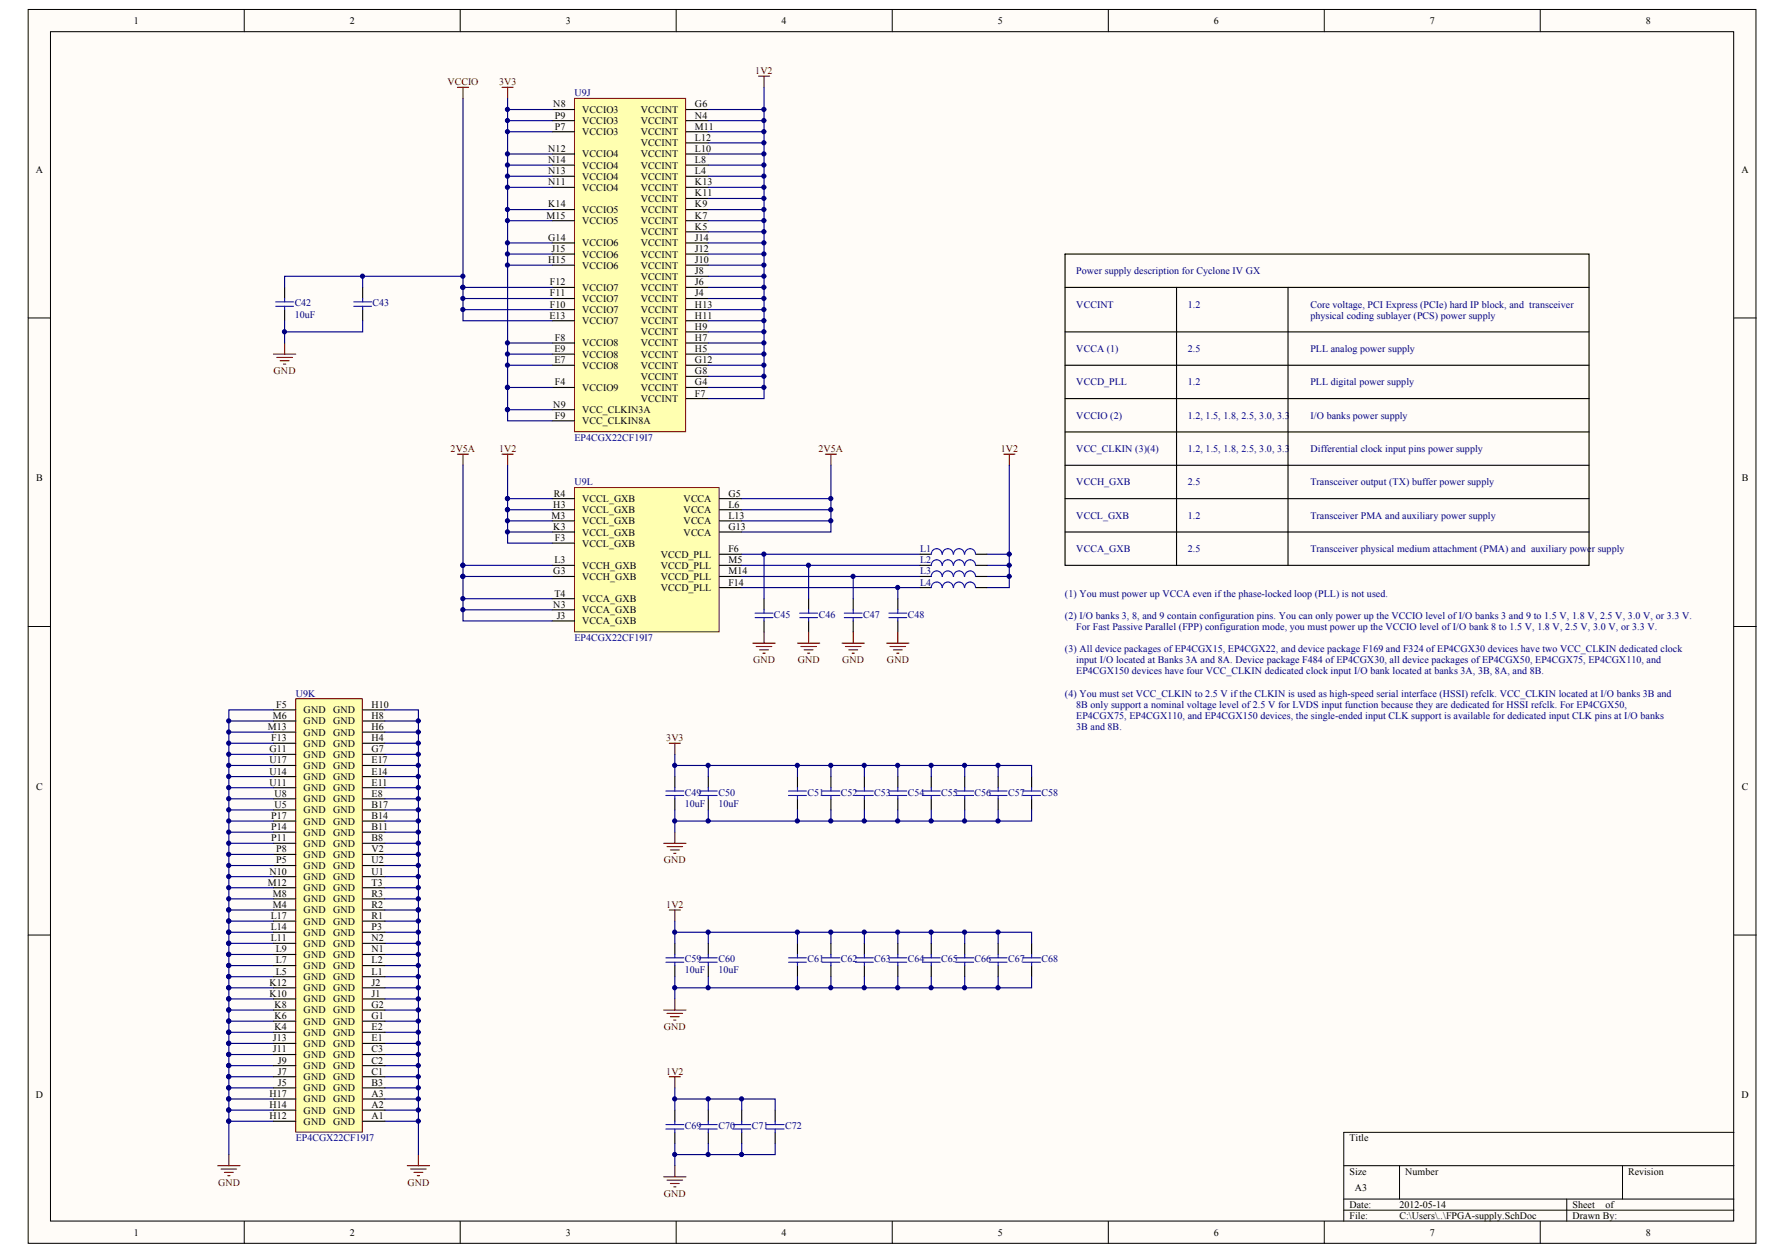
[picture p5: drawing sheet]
<svg xmlns="http://www.w3.org/2000/svg" width="287mm" height="202mm" viewBox="0 0 287 202" stroke-linecap="round" stroke-linejoin="round" font-family="sans-serif">
<defs><g id="words">
<g font-size="1.6">
<text x="21.5" y="3.8">1</text>
<text x="56.1" y="3.8">2</text>
<text x="90.8" y="3.8">3</text>
<text x="125.4" y="3.8">4</text>
<text x="160.1" y="3.8">5</text>
<text x="194.8" y="3.8">6</text>
<text x="229.5" y="3.8">7</text>
<text x="264.1" y="3.8">8</text>
<text x="88.8" y="17.2">N8</text>
<text x="111.5" y="17.2">G6</text>
<text x="89.1" y="19">P9</text>
<text x="89.1" y="20.8">P7</text>
<text x="93.5" y="18.1">VCCIO3</text>
<text x="93.5" y="19.9">VCCIO3</text>
<text x="93.5" y="21.7">VCCIO3</text>
<text x="102.8" y="18.1">VCCINT</text>
<text x="102.8" y="19.9">VCCINT</text>
<text x="102.8" y="21.7">VCCINT</text>
<text x="102.8" y="23.5">VCCINT</text>
<text x="111.5" y="19">N4</text>
<text x="111.5" y="20.8">M11</text>
<text x="111.5" y="22.6">L12</text>
<text x="5.7" y="27.7">A</text>
<text x="88" y="24.4">N12</text>
<text x="88" y="26.1">N14</text>
<text x="88" y="28">N13</text>
<text x="88" y="29.7">N11</text>
<text x="93.5" y="25.3">VCCIO4</text>
<text x="93.5" y="27.1">VCCIO4</text>
<text x="93.5" y="28.8">VCCIO4</text>
<text x="102.8" y="25.3">VCCINT</text>
<text x="102.8" y="27.1">VCCINT</text>
<text x="102.8" y="28.8">VCCINT</text>
<text x="111.5" y="24.4">L10</text>
<text x="111.5" y="26.1">L8</text>
<text x="111.5" y="28">L4</text>
<text x="111.5" y="29.7">K13</text>
<text x="279.5" y="27.7">A</text>
<text x="87.7" y="35.1">M15</text>
<text x="88" y="33.3">K14</text>
<text x="93.5" y="30.6">VCCIO4</text>
<text x="93.5" y="34.2">VCCIO5</text>
<text x="93.5" y="36">VCCIO5</text>
<text x="102.8" y="30.6">VCCINT</text>
<text x="102.8" y="32.4">VCCINT</text>
<text x="102.8" y="34.2">VCCINT</text>
<text x="102.8" y="36">VCCINT</text>
<text x="111.5" y="31.5">K11</text>
<text x="111.5" y="33.3">K9</text>
<text x="111.5" y="35.1">K7</text>
<text x="88" y="38.7">G14</text>
<text x="88.5" y="40.4">J15</text>
<text x="93.5" y="39.5">VCCIO6</text>
<text x="93.5" y="41.4">VCCIO6</text>
<text x="102.8" y="37.8">VCCINT</text>
<text x="102.8" y="39.5">VCCINT</text>
<text x="102.8" y="41.4">VCCINT</text>
<text x="111.5" y="36.9">K5</text>
<text x="111.5" y="38.7">J14</text>
<text x="111.5" y="40.4">J12</text>
<text x="88" y="42.2">H15</text>
<text x="88.3" y="45.8">F12</text>
<text x="88.3" y="47.6">F11</text>
<text x="93.5" y="43.1">VCCIO6</text>
<text x="93.5" y="46.7">VCCIO7</text>
<text x="102.8" y="43.1">VCCINT</text>
<text x="102.8" y="44.9">VCCINT</text>
<text x="102.8" y="46.7">VCCINT</text>
<text x="111.5" y="42.2">J10</text>
<text x="111.5" y="44">J8</text>
<text x="111.5" y="45.8">J6</text>
<text x="111.5" y="47.6">J4</text>
<text x="88.2" y="51.2">E13</text>
<text x="88.3" y="49.4">F10</text>
<text x="93.5" y="48.5">VCCIO7</text>
<text x="93.5" y="50.3">VCCIO7</text>
<text x="93.5" y="52">VCCIO7</text>
<text x="102.8" y="48.5">VCCINT</text>
<text x="102.8" y="50.3">VCCINT</text>
<text x="102.8" y="52">VCCINT</text>
<text x="102.8" y="53.8">VCCINT</text>
<text x="111.5" y="49.4">H13</text>
<text x="111.5" y="51.2">H11</text>
<text x="111.5" y="52.9">H9</text>
<text x="89" y="56.5">E9</text>
<text x="89" y="58.3">E7</text>
<text x="89.1" y="54.7">F8</text>
<text x="93.5" y="55.6">VCCIO8</text>
<text x="93.5" y="57.4">VCCIO8</text>
<text x="93.5" y="59.2">VCCIO8</text>
<text x="102.8" y="55.6">VCCINT</text>
<text x="102.8" y="57.4">VCCINT</text>
<text x="102.8" y="59.2">VCCINT</text>
<text x="111.5" y="54.7">H7</text>
<text x="111.5" y="56.5">H5</text>
<text x="111.5" y="58.3">G12</text>
<text x="88.8" y="65.4">N9</text>
<text x="89.1" y="61.9">F4</text>
<text x="93.5" y="62.7">VCCIO9</text>
<text x="102.8" y="61">VCCINT</text>
<text x="102.8" y="62.7">VCCINT</text>
<text x="102.8" y="64.6">VCCINT</text>
<text x="111.5" y="60.1">G8</text>
<text x="111.5" y="61.9">G4</text>
<text x="111.5" y="63.7">F7</text>
<text x="89.1" y="67.2">F9</text>
<text x="93.5" y="66.3">VCC_CLKIN3A</text>
<text x="93.5" y="68.1">VCC_CLKIN8A</text>
<text x="5.8" y="77.3">B</text>
<text x="279.6" y="77.3">B</text>
<text x="88.5" y="83.3">M3</text>
<text x="88.8" y="81.5">H3</text>
<text x="88.9" y="79.7">R4</text>
<text x="93.5" y="80.6">VCCL_GXB</text>
<text x="93.5" y="82.4">VCCL_GXB</text>
<text x="109.7" y="80.6">VCCA</text>
<text x="109.7" y="82.4">VCCA</text>
<text x="116.9" y="79.7">G5</text>
<text x="116.9" y="81.5">L6</text>
<text x="116.9" y="83.3">L13</text>
<text x="88.8" y="85.1">K3</text>
<text x="89.1" y="86.9">F3</text>
<text x="93.5" y="84.2">VCCL_GXB</text>
<text x="93.5" y="86">VCCL_GXB</text>
<text x="93.5" y="87.8">VCCL_GXB</text>
<text x="106" y="89.5">VCCD_PLL</text>
<text x="109.7" y="84.2">VCCA</text>
<text x="109.7" y="86">VCCA</text>
<text x="116.9" y="85.1">G13</text>
<text x="116.9" y="88.6">F6</text>
<text x="88.8" y="92.2">G3</text>
<text x="89" y="90.4">L3</text>
<text x="89" y="95.8">T4</text>
<text x="93.5" y="91.3">VCCH_GXB</text>
<text x="93.5" y="93.1">VCCH_GXB</text>
<text x="106" y="91.3">VCCD_PLL</text>
<text x="106" y="93.1">VCCD_PLL</text>
<text x="106" y="94.9">VCCD_PLL</text>
<text x="116.9" y="90.4">M5</text>
<text x="116.9" y="92.2">M14</text>
<text x="116.9" y="94">F14</text>
<text x="88.8" y="97.6">N3</text>
<text x="89.4" y="99.3">J3</text>
<text x="93.5" y="96.7">VCCA_GXB</text>
<text x="93.5" y="98.4">VCCA_GXB</text>
<text x="93.5" y="100.2">VCCA_GXB</text>
<text x="44.3" y="113.6">F5</text>
<text x="59.6" y="113.6">H10</text>
<text x="43" y="117.2">M13</text>
<text x="43.5" y="119">F13</text>
<text x="43.8" y="115.4">M6</text>
<text x="48.7" y="114.5">GND</text>
<text x="48.7" y="116.3">GND</text>
<text x="48.7" y="118.1">GND</text>
<text x="48.7" y="119.9">GND</text>
<text x="53.5" y="114.5">GND</text>
<text x="53.5" y="116.3">GND</text>
<text x="53.5" y="118.1">GND</text>
<text x="53.5" y="119.9">GND</text>
<text x="59.6" y="115.4">H8</text>
<text x="59.6" y="117.2">H6</text>
<text x="59.6" y="119">H4</text>
<text x="43.2" y="120.8">G11</text>
<text x="43.2" y="122.5">U17</text>
<text x="43.2" y="124.4">U14</text>
<text x="48.7" y="121.6">GND</text>
<text x="48.7" y="123.5">GND</text>
<text x="48.7" y="125.2">GND</text>
<text x="53.5" y="121.6">GND</text>
<text x="53.5" y="123.5">GND</text>
<text x="53.5" y="125.2">GND</text>
<text x="59.6" y="120.8">G7</text>
<text x="59.6" y="122.5">E17</text>
<text x="59.6" y="124.4">E14</text>
<text x="5.8" y="126.8">C</text>
<text x="43.2" y="126.1">U11</text>
<text x="43.5" y="131.5">P17</text>
<text x="44" y="127.9">U8</text>
<text x="44" y="129.7">U5</text>
<text x="48.7" y="127">GND</text>
<text x="48.7" y="128.8">GND</text>
<text x="48.7" y="130.6">GND</text>
<text x="53.5" y="127">GND</text>
<text x="53.5" y="128.8">GND</text>
<text x="53.5" y="130.6">GND</text>
<text x="59.6" y="126.1">E11</text>
<text x="59.6" y="127.9">E8</text>
<text x="59.6" y="129.7">B17</text>
<text x="59.6" y="131.5">B14</text>
<text x="279.6" y="126.8">C</text>
<text x="43.5" y="133.3">P14</text>
<text x="43.5" y="135">P11</text>
<text x="44.3" y="136.8">P8</text>
<text x="48.7" y="132.4">GND</text>
<text x="48.7" y="134.2">GND</text>
<text x="48.7" y="135.9">GND</text>
<text x="48.7" y="137.7">GND</text>
<text x="53.5" y="132.4">GND</text>
<text x="53.5" y="134.2">GND</text>
<text x="53.5" y="135.9">GND</text>
<text x="53.5" y="137.7">GND</text>
<text x="59.6" y="133.3">B11</text>
<text x="59.6" y="135">B8</text>
<text x="59.6" y="136.8">V2</text>
<text x="43" y="142.2">M12</text>
<text x="43.2" y="140.4">N10</text>
<text x="43.8" y="144">M8</text>
<text x="44.3" y="138.6">P5</text>
<text x="48.7" y="139.5">GND</text>
<text x="48.7" y="141.3">GND</text>
<text x="48.7" y="143.1">GND</text>
<text x="53.5" y="139.5">GND</text>
<text x="53.5" y="141.3">GND</text>
<text x="53.5" y="143.1">GND</text>
<text x="59.6" y="138.6">U2</text>
<text x="59.6" y="140.4">U1</text>
<text x="59.6" y="142.2">T3</text>
<text x="59.6" y="144">R3</text>
<text x="43.5" y="147.6">L17</text>
<text x="43.5" y="149.3">L14</text>
<text x="43.8" y="145.8">M4</text>
<text x="48.7" y="144.8">GND</text>
<text x="48.7" y="146.7">GND</text>
<text x="48.7" y="148.4">GND</text>
<text x="53.5" y="144.8">GND</text>
<text x="53.5" y="146.7">GND</text>
<text x="53.5" y="148.4">GND</text>
<text x="59.6" y="145.8">R2</text>
<text x="59.6" y="147.6">R1</text>
<text x="59.6" y="149.3">P3</text>
<text x="43.5" y="151.1">L11</text>
<text x="44.3" y="152.9">L9</text>
<text x="44.3" y="154.7">L7</text>
<text x="48.7" y="150.2">GND</text>
<text x="48.7" y="152">GND</text>
<text x="48.7" y="153.8">GND</text>
<text x="48.7" y="155.6">GND</text>
<text x="53.5" y="150.2">GND</text>
<text x="53.5" y="152">GND</text>
<text x="53.5" y="153.8">GND</text>
<text x="53.5" y="155.6">GND</text>
<text x="59.6" y="151.1">N2</text>
<text x="59.6" y="152.9">N1</text>
<text x="59.6" y="154.7">L2</text>
<text x="43.2" y="158.2">K12</text>
<text x="43.2" y="160">K10</text>
<text x="44" y="161.8">K8</text>
<text x="44.3" y="156.5">L5</text>
<text x="48.7" y="157.4">GND</text>
<text x="48.7" y="159.1">GND</text>
<text x="48.7" y="160.9">GND</text>
<text x="53.5" y="157.4">GND</text>
<text x="53.5" y="159.1">GND</text>
<text x="53.5" y="160.9">GND</text>
<text x="59.6" y="156.5">L1</text>
<text x="59.6" y="158.2">J2</text>
<text x="59.6" y="160">J1</text>
<text x="59.6" y="161.8">G2</text>
<text x="43.8" y="167.2">J13</text>
<text x="44" y="163.6">K6</text>
<text x="44" y="165.4">K4</text>
<text x="48.7" y="162.7">GND</text>
<text x="48.7" y="164.5">GND</text>
<text x="48.7" y="166.3">GND</text>
<text x="53.5" y="162.7">GND</text>
<text x="53.5" y="164.5">GND</text>
<text x="53.5" y="166.3">GND</text>
<text x="59.6" y="163.6">G1</text>
<text x="59.6" y="165.4">E2</text>
<text x="59.6" y="167.2">E1</text>
<text x="43.8" y="169">J11</text>
<text x="44.6" y="170.8">J9</text>
<text x="44.6" y="172.5">J7</text>
<text x="48.7" y="168.1">GND</text>
<text x="48.7" y="169.9">GND</text>
<text x="48.7" y="171.6">GND</text>
<text x="48.7" y="173.4">GND</text>
<text x="53.5" y="168.1">GND</text>
<text x="53.5" y="169.9">GND</text>
<text x="53.5" y="171.6">GND</text>
<text x="53.5" y="173.4">GND</text>
<text x="59.6" y="169">C3</text>
<text x="59.6" y="170.8">C2</text>
<text x="59.6" y="172.5">C1</text>
<text x="5.7" y="176.3">D</text>
<text x="43.2" y="176.1">H17</text>
<text x="43.2" y="177.9">H14</text>
<text x="43.2" y="179.7">H12</text>
<text x="44.6" y="174.3">J5</text>
<text x="48.7" y="175.2">GND</text>
<text x="48.7" y="177">GND</text>
<text x="48.7" y="178.8">GND</text>
<text x="53.5" y="175.2">GND</text>
<text x="53.5" y="177">GND</text>
<text x="53.5" y="178.8">GND</text>
<text x="59.6" y="174.3">B3</text>
<text x="59.6" y="176.1">A3</text>
<text x="59.6" y="177.9">A2</text>
<text x="59.6" y="179.7">A1</text>
<text x="279.5" y="176.3">D</text>
<text x="48.7" y="180.6">GND</text>
<text x="53.5" y="180.6">GND</text>
<text x="216.6" y="183.3">Title</text>
<text x="216.6" y="188.6">Size</text>
<text x="217.5" y="191.3">A3</text>
<text x="225.5" y="188.6">Number</text>
<text x="261.3" y="188.6">Revision</text>
<text x="216.6" y="194">Date:</text>
<text x="216.6" y="195.7">File:</text>
<text x="224.6" y="194">2012-05-14</text>
<text x="224.6" y="195.7">C:\Users\..\FPGA-supply.SchDoc</text>
<text x="252.4" y="194">Sheet</text>
<text x="252.4" y="195.7">Drawn By:</text>
<text x="257.7" y="194">of</text>
<text x="21.5" y="198.4">1</text>
<text x="56.1" y="198.4">2</text>
<text x="90.8" y="198.4">3</text>
<text x="125.4" y="198.4">4</text>
<text x="160.1" y="198.4">5</text>
<text x="194.8" y="198.4">6</text>
<text x="229.5" y="198.4">7</text>
<text x="264.1" y="198.4">8</text>
</g>
<g font-size="1.6" fill="#800000">
<text x="121.2" y="11.9">1V2</text>
<text x="71.8" y="13.7">VCCIO</text>
<text x="80.1" y="13.7">3V3</text>
<text x="43.9" y="60.1">GND</text>
<text x="72.3" y="72.6">2V5A</text>
<text x="80.1" y="72.6">1V2</text>
<text x="131.4" y="72.6">2V5A</text>
<text x="160.6" y="72.6">1V2</text>
<text x="120.9" y="106.5">GND</text>
<text x="128" y="106.5">GND</text>
<text x="135.2" y="106.5">GND</text>
<text x="142.4" y="106.5">GND</text>
<text x="106.9" y="119">3V3</text>
<text x="106.6" y="138.6">GND</text>
<text x="106.9" y="145.8">1V2</text>
<text x="106.6" y="165.4">GND</text>
<text x="106.9" y="172.5">1V2</text>
<text x="35" y="190.4">GND</text>
<text x="65.4" y="190.4">GND</text>
<text x="106.6" y="192.2">GND</text>
</g>
<g font-size="1.6" fill="#000080">
<text x="92.2" y="15.4">U9J</text>
<text x="172.7" y="44">Power supply description for Cyclone IV GX</text>
<text x="47.3" y="51">10uF</text>
<text x="47.3" y="49.2">C42</text>
<text x="59.8" y="49.2">C43</text>
<text x="172.7" y="49.4">VCCINT</text>
<text x="190.6" y="49.4">1.2</text>
<text x="210.3" y="49.4">Core voltage, PCI Express (PCIe) hard IP block, and transceiver</text>
<text x="210.3" y="51.2">physical coding sublayer (PCS) power supply</text>
<text x="172.7" y="56.5">VCCA (1)</text>
<text x="190.6" y="56.5">2.5</text>
<text x="210.3" y="56.5">PLL analog power supply</text>
<text x="172.7" y="61.9">VCCD_PLL</text>
<text x="190.6" y="61.9">1.2</text>
<text x="210.3" y="61.9">PLL digital power supply</text>
<text x="92.2" y="70.8">EP4CGX22CF19I7</text>
<text x="172.7" y="67.2">VCCIO (2)</text>
<text x="190.6" y="67.2">1.2, 1.5, 1.8, 2.5, 3.0, 3.3</text>
<text x="210.3" y="67.2">I/O banks power supply</text>
<text x="92.2" y="77.9">U9L</text>
<text x="172.7" y="72.6">VCC_CLKIN (3)(4)</text>
<text x="172.7" y="77.9">VCCH_GXB</text>
<text x="190.6" y="77.9">2.5</text>
<text x="190.6" y="72.6">1.2, 1.5, 1.8, 2.5, 3.0, 3.3</text>
<text x="210.3" y="72.6">Differential clock input pins power supply</text>
<text x="210.3" y="77.9">Transceiver output (TX) buffer power supply</text>
<text x="172.7" y="83.3">VCCL_GXB</text>
<text x="190.6" y="83.3">1.2</text>
<text x="210.3" y="83.3">Transceiver PMA and auxiliary power supply</text>
<text x="147.7" y="88.6">L1</text>
<text x="172.7" y="88.6">VCCA_GXB</text>
<text x="190.6" y="88.6">2.5</text>
<text x="210.3" y="88.6">Transceiver physical medium attachment (PMA) and auxiliary power supply</text>
<text x="147.7" y="90.4">L2</text>
<text x="147.7" y="92.2">L3</text>
<text x="147.7" y="94">L4</text>
<text x="170.9" y="95.8">(1) You must power up VCCA even if the phase-locked loop (PLL) is not used.</text>
<text x="124.2" y="99.2">C45</text>
<text x="131.4" y="99.2">C46</text>
<text x="138.6" y="99.2">C47</text>
<text x="145.7" y="99.2">C48</text>
<text x="170.9" y="99.3">(2) I/O banks 3, 8, and 9 contain configuration pins. You can only power up the VCCIO level ofI/O banks 3 and 9 to 1.5 V, 1.8 V, 2.5 V, 3.0 V, or 3.3 V.</text>
<text x="172.7" y="101.2">For Fast Passive Parallel (FPP) configuration mode, you must power up the VCCIO level ofI/O bank 8 to 1.5 V, 1.8 V, 2.5 V, 3.0 V, or 3.3 V.</text>
<text x="92.2" y="102.9">EP4CGX22CF19I7</text>
<text x="170.9" y="104.7">(3) All device packages ofEP4CGX15, EP4CGX22, and device package F169 and F324 ofEP4CGX30 devices have two VCC_CLKIN dedicated clock</text>
<text x="172.7" y="106.5">input I/O located at Banks 3A and 8A. Device package F484 ofEP4CGX30, all device packages ofEP4CGX50, EP4CGX75, EP4CGX110, and</text>
<text x="47.5" y="111.8">U9K</text>
<text x="170.9" y="111.8">(4) You must set VCC_CLKIN to 2.5 V if the CLKIN is used as high-speed serial interface (HSSI) refclk. VCC_CLKIN located at I/O banks 3B and</text>
<text x="172.7" y="108.3">EP4CGX150 devices have four VCC_CLKIN dedicated clock input I/O bank located at banks 3A, 3B, 8A, and 8B.</text>
<text x="172.7" y="113.6">8B only support a nominal voltage level of2.5 V for LVDS input function because they are dedicated for HSSI refclk. For EP4CGX50,</text>
<text x="172.7" y="115.4">EP4CGX75, EP4CGX110, and EP4CGX150 devices, the single-ended input CLK support is available for dedicated input CLK pins at I/O banks</text>
<text x="172.7" y="117.2">3B and 8B.</text>
<text x="109.9" y="129.5">10uF</text>
<text x="109.9" y="127.7">C49</text>
<text x="115.3" y="129.5">10uF</text>
<text x="115.3" y="127.7">C50</text>
<text x="129.6" y="127.7">C51</text>
<text x="135" y="127.7">C52</text>
<text x="140.3" y="127.7">C53</text>
<text x="145.7" y="127.7">C54</text>
<text x="151.1" y="127.7">C55</text>
<text x="156.4" y="127.7">C56</text>
<text x="161.8" y="127.7">C57</text>
<text x="167.2" y="127.7">C58</text>
<text x="109.9" y="154.5">C59</text>
<text x="115.3" y="154.5">C60</text>
<text x="129.6" y="154.5">C61</text>
<text x="135" y="154.5">C62</text>
<text x="140.3" y="154.5">C63</text>
<text x="145.7" y="154.5">C64</text>
<text x="151.1" y="154.5">C65</text>
<text x="156.4" y="154.5">C66</text>
<text x="161.8" y="154.5">C67</text>
<text x="167.2" y="154.5">C68</text>
<text x="109.9" y="156.3">10uF</text>
<text x="115.3" y="156.3">10uF</text>
<text x="47.5" y="183.3">EP4CGX22CF19I7</text>
<text x="109.9" y="181.3">C69</text>
<text x="115.3" y="181.3">C70</text>
<text x="120.7" y="181.3">C71</text>
<text x="126" y="181.3">C72</text>
</g>
</g></defs>
<g fill="#fffcf8" stroke="#000" stroke-width=".16">
<path d="M4.5 1.5h277.3v198.1h-277.3z"/>
<path d="M8.1 5.1h270.1v191h-270.1z"/>
</g>
<g fill="none" stroke="#000" stroke-width=".16">
<path d="M39.2 1.5v3.6M73.9 1.5v3.6M108.5 1.5v3.6M143.2 1.5v3.6M177.9 1.5v3.6M212.5 1.5v3.6M247.2 1.5v3.6M4.5 51.1h3.6M278.3 51.1h3.6M4.5 100.6h3.6M278.3 100.6h3.6M4.5 150.1h3.6"/>
<path d="M278.3 150.1h3.6M39.2 196.1v3.6M73.9 196.1v3.6M108.5 196.1v3.6M143.2 196.1v3.6M177.9 196.1v3.6M212.5 196.1v3.6M215.7 187.2h62.6M215.7 192.5h62.6M215.7 194.3h62.6M224.6 187.2v5.3M247.2 196.1v3.6"/>
<path d="M251.5 192.5v3.6M260.4 187.2v5.3M278.3 181.8h-62.6v14.3"/>
</g>
<path d="M34.9 187.2h3.6M35.5 187.7h2.5M36 188.2h1.4M36.6 188.8h.3M36.7 185.4v1.8M65.4 187.2h3.5M65.9 187.7h2.5M66.4 188.2h1.5M67 188.8h.3M67.2 185.4v1.8" fill="none" stroke="#800000" stroke-width=".18"/>
<g fill="none" stroke="#000080" stroke-width=".18">
<path d="M43.9 158.6h-7.2v1.8M43.9 156.8h-7.2v1.8M43.9 155h-7.2v1.8M43.9 153.2h-7.2v1.8M43.9 151.5h-7.2v1.7M43.9 149.7h-7.2v1.8M43.9 147.9h-7.2v1.8M43.9 146.1h-7.2v1.8M61.8 146.1h5.4v39.3M61.8 147.9h5.4M61.8 149.7h5.4M61.8 151.5h5.4"/>
<path d="M61.8 153.2h5.4M61.8 155h5.4M61.8 156.8h5.4M61.8 158.6h5.4M43.9 178.2h-7.2v1.8M43.9 176.5h-7.2v1.7M43.9 174.7h-7.2v1.8M43.9 172.9h-7.2v1.8M43.9 171.1h-7.2v1.8M43.9 169.3h-7.2v1.8M43.9 167.5h-7.2v1.8M43.9 165.7h-7.2v1.8"/>
<path d="M43.9 164h-7.2v1.7M43.9 162.2h-7.2v1.8M43.9 160.4h-7.2v1.8M61.8 160.4h5.4M61.8 162.2h5.4M61.8 164h5.4M61.8 165.7h5.4M61.8 167.5h5.4M61.8 169.3h5.4M61.8 171.1h5.4M61.8 172.9h5.4M61.8 174.7h5.4"/>
<path d="M61.8 176.5h5.4M61.8 178.2h5.4M43.9 180h-7.2v5.4M61.8 180h5.4"/>
</g>
<g fill="#000080" stroke="#000080" stroke-width=".16">
<circle cx="36.7" cy="180" r=".34"/>
<circle cx="36.7" cy="178.2" r=".34"/>
<circle cx="36.7" cy="176.4" r=".34"/>
<circle cx="36.7" cy="174.7" r=".34"/>
<circle cx="36.7" cy="172.9" r=".34"/>
<circle cx="36.7" cy="171.1" r=".34"/>
<circle cx="36.7" cy="169.3" r=".34"/>
<circle cx="36.7" cy="167.5" r=".34"/>
<circle cx="36.7" cy="165.7" r=".34"/>
<circle cx="36.7" cy="163.9" r=".34"/>
<circle cx="36.7" cy="162.2" r=".34"/>
<circle cx="36.7" cy="160.4" r=".34"/>
<circle cx="36.7" cy="158.6" r=".34"/>
<circle cx="36.7" cy="156.8" r=".34"/>
<circle cx="36.7" cy="155" r=".34"/>
<circle cx="36.7" cy="153.2" r=".34"/>
<circle cx="36.7" cy="151.4" r=".34"/>
<circle cx="36.7" cy="149.7" r=".34"/>
<circle cx="36.7" cy="147.9" r=".34"/>
<circle cx="36.7" cy="146.1" r=".34"/>
<circle cx="67.1" cy="146.1" r=".34"/>
<circle cx="67.1" cy="147.9" r=".34"/>
<circle cx="67.1" cy="149.7" r=".34"/>
<circle cx="67.1" cy="151.4" r=".34"/>
<circle cx="67.1" cy="153.2" r=".34"/>
<circle cx="67.1" cy="155" r=".34"/>
<circle cx="67.1" cy="156.8" r=".34"/>
<circle cx="67.1" cy="158.6" r=".34"/>
<circle cx="67.1" cy="160.4" r=".34"/>
<circle cx="67.1" cy="162.2" r=".34"/>
<circle cx="67.1" cy="163.9" r=".34"/>
<circle cx="67.1" cy="165.7" r=".34"/>
<circle cx="67.1" cy="167.5" r=".34"/>
<circle cx="67.1" cy="169.3" r=".34"/>
<circle cx="67.1" cy="171.1" r=".34"/>
<circle cx="67.1" cy="172.9" r=".34"/>
<circle cx="67.1" cy="174.7" r=".34"/>
<circle cx="67.1" cy="176.4" r=".34"/>
<circle cx="67.1" cy="178.2" r=".34"/>
<circle cx="67.1" cy="180" r=".34"/>
</g>
<path d="M92.2 78.3h23.2v23.1h-23.2z" fill="#ffffb0" stroke="#800000" stroke-width=".16"/>
<g fill="none" stroke="#000" stroke-width=".18">
<path d="M88.6 80.1h3.6M88.6 81.8h3.6M88.6 83.6h3.6M88.6 85.4h3.6M88.6 90.8h3.6M88.6 92.6h3.6M88.6 87.2h3.6M88.6 96.1h3.6M88.6 97.9h3.6M88.6 99.7h3.6M115.5 80.1h3.5M115.5 81.8h3.5"/>
<path d="M115.5 83.6h3.5M115.5 85.4h3.5M115.5 89h3.5M115.5 90.8h3.5M115.5 92.6h3.5M115.5 94.3h3.5"/>
</g>
<path d="M92.2 15.8h17.8v53.5h-17.8z" fill="#ffffb0" stroke="#800000" stroke-width=".16"/>
<g fill="none" stroke="#000" stroke-width=".18">
<path d="M88.6 17.6h3.6M88.6 19.4h3.6M110.1 17.6h3.6M110.1 19.4h3.6M88.6 21.2h3.6M88.6 24.7h3.6M88.6 26.5h3.6M88.6 28.3h3.6M88.6 30.1h3.6M88.6 33.7h3.6M88.6 35.4h3.6M88.6 39h3.6"/>
<path d="M110.1 21.2h3.6M110.1 22.9h3.6M110.1 24.7h3.6M110.1 26.5h3.6M110.1 28.3h3.6M110.1 30.1h3.6M110.1 31.9h3.6M110.1 33.7h3.6M110.1 35.4h3.6M110.1 37.2h3.6M110.1 39h3.6M88.6 40.8h3.6"/>
<path d="M88.6 42.6h3.6M88.6 46.1h3.6M88.6 47.9h3.6M88.6 49.7h3.6M88.6 51.5h3.6M88.6 55.1h3.6M88.6 56.9h3.6M88.6 58.6h3.6M110.1 40.8h3.6M110.1 42.6h3.6M110.1 44.4h3.6M110.1 46.1h3.6"/>
<path d="M110.1 47.9h3.6M110.1 49.7h3.6M110.1 51.5h3.6M110.1 53.3h3.6M110.1 55.1h3.6M110.1 56.9h3.6M110.1 58.6h3.6M88.6 62.2h3.6M88.6 65.8h3.6M88.6 67.6h3.6M110.1 60.4h3.6M110.1 62.2h3.6"/>
<path d="M110.1 64h3.6"/>
</g>
<path d="M47.5 112.2h10.7v69.6h-10.7z" fill="#ffffb0" stroke="#800000" stroke-width=".16"/>
<g fill="none" stroke="#000" stroke-width=".18">
<path d="M45.7 46.1v1.8M45.7 49.7v1.8M58.2 46.1v1.8M58.2 49.7v1.8M170.9 40.8h84.1v50h-84.1zM170.9 46.1h84.1M170.9 53.3h84.1M170.9 58.6h84.1M188.8 46.1v44.7M206.7 46.1v44.7M170.9 64h84.1M170.9 69.4h84.1"/>
<path d="M170.9 74.7h84.1M122.6 96.1v1.8M122.6 99.7v1.8M129.8 96.1v1.8M129.8 99.7v1.8M136.9 96.1v1.8M136.9 99.7v1.8M144.1 96.1v1.8M144.1 99.7v1.8M147.7 89h1.8M147.7 90.8h1.8M147.7 92.6h1.8"/>
<path d="M147.7 94.3h1.8M156.6 89h1.8M156.6 90.8h1.8M156.6 92.6h1.8M156.6 94.3h1.8M170.9 80.1h84.1M170.9 85.4h84.1M43.9 114h3.6M43.9 115.8h3.6M43.9 117.5h3.6M43.9 119.3h3.6M58.2 114h3.6"/>
<path d="M58.2 115.8h3.6M58.2 117.5h3.6M58.2 119.3h3.6M43.9 121.1h3.6M43.9 122.9h3.6M43.9 124.7h3.6M43.9 126.5h3.6M43.9 128.3h3.6M43.9 130h3.6M43.9 131.8h3.6M43.9 133.6h3.6M43.9 135.4h3.6"/>
<path d="M43.9 137.2h3.6M43.9 139h3.6M58.2 121.1h3.6M58.2 122.9h3.6M58.2 124.7h3.6M58.2 126.5h3.6M58.2 128.3h3.6M58.2 130h3.6M58.2 131.8h3.6M58.2 133.6h3.6M58.2 135.4h3.6M58.2 137.2h3.6"/>
<path d="M58.2 139h3.6M108.3 124.7v1.8M108.3 128.3v1.7M113.7 124.7v1.8M113.7 128.3v1.7M128 124.7v1.8M128 128.3v1.7M133.4 124.7v1.8M133.4 128.3v1.7M138.7 124.7v1.8M138.7 128.3v1.7M144.1 124.7v1.8"/>
<path d="M144.1 128.3v1.7M149.5 124.7v1.8M149.5 128.3v1.7M154.8 124.7v1.8M154.8 128.3v1.7M160.2 124.7v1.8M160.2 128.3v1.7M165.6 124.7v1.8M165.6 128.3v1.7M43.9 140.8h3.6M43.9 142.5h3.6M43.9 144.3h3.6"/>
<path d="M43.9 146.1h3.6M43.9 147.9h3.6M43.9 149.7h3.6M43.9 151.5h3.6M43.9 153.2h3.6M43.9 155h3.6M43.9 156.8h3.6M43.9 158.6h3.6M58.2 140.8h3.6M58.2 142.5h3.6M58.2 144.3h3.6M58.2 146.1h3.6"/>
<path d="M58.2 147.9h3.6M58.2 149.7h3.6M58.2 151.5h3.6M58.2 153.2h3.6M58.2 155h3.6M58.2 156.8h3.6M58.2 158.6h3.6M108.3 151.5v1.7M108.3 155v1.8M113.7 151.5v1.7M113.7 155v1.8M128 151.5v1.7"/>
<path d="M128 155v1.8M133.4 151.5v1.7M133.4 155v1.8M138.7 151.5v1.7M138.7 155v1.8M144.1 151.5v1.7M144.1 155v1.8M149.5 151.5v1.7M149.5 155v1.8M154.8 151.5v1.7M154.8 155v1.8M160.2 151.5v1.7"/>
<path d="M160.2 155v1.8M165.6 151.5v1.7M165.6 155v1.8M43.9 160.4h3.6M43.9 162.2h3.6M43.9 164h3.6M43.9 165.7h3.6M43.9 167.5h3.6M43.9 169.3h3.6M43.9 171.1h3.6M43.9 172.9h3.6M43.9 174.7h3.6"/>
<path d="M43.9 176.5h3.6M43.9 178.2h3.6M58.2 160.4h3.6M58.2 162.2h3.6M58.2 164h3.6M58.2 165.7h3.6M58.2 167.5h3.6M58.2 169.3h3.6M58.2 171.1h3.6M58.2 172.9h3.6M58.2 174.7h3.6M58.2 176.5h3.6"/>
<path d="M58.2 178.2h3.6M108.3 178.2v1.8M113.7 178.2v1.8M119 178.2v1.8M124.4 178.2v1.8M43.9 180h3.6M58.2 180h3.6M108.3 181.8v1.8M113.7 181.8v1.8M119 181.8v1.8M124.4 181.8v1.8"/>
</g>
<g fill="none" stroke="#000080" stroke-width=".18">
<path d="M74.3 15.8v30.3h14.3M81.5 15.8v46.4h7.1M81.5 17.6h7.1M81.5 19.4h7.1M113.7 17.6h8.9M113.7 19.4h8.9M122.6 14v50h-8.9M81.5 21.2h7.1M81.5 24.7h7.1M81.5 26.5h7.1M81.5 28.3h7.1M81.5 30.1h7.1"/>
<path d="M81.5 33.7h7.1M81.5 35.4h7.1M81.5 39h7.1M113.7 21.2h8.9M113.7 22.9h8.9M113.7 24.7h8.9M113.7 26.5h8.9M113.7 28.3h8.9M113.7 30.1h8.9M113.7 31.9h8.9M113.7 33.7h8.9M113.7 35.4h8.9"/>
<path d="M113.7 37.2h8.9M113.7 39h8.9M45.7 51.5v3.6M58.2 51.5v1.8h-12.5M58.2 44.4v1.7M74.3 46.1v5.4h14.3M74.3 44.4h-28.6v1.7M74.3 47.9h14.3M74.3 49.7h14.3M81.5 40.8h7.1M81.5 42.6h7.1M81.5 55.1h7.1"/>
<path d="M81.5 56.9h7.1M81.5 58.6h7.1M113.7 40.8h8.9M113.7 42.6h8.9M113.7 44.4h8.9M113.7 46.1h8.9M113.7 47.9h8.9M113.7 49.7h8.9M113.7 51.5h8.9M113.7 53.3h8.9M113.7 55.1h8.9M113.7 56.9h8.9"/>
<path d="M113.7 58.6h8.9M74.3 74.7v16.1h14.3M81.5 74.7v5.4h7.1M81.5 62.2v3.6h7.1M81.5 65.8v1.8h7.1M113.7 60.4h8.9M113.7 62.2h8.9M133.4 74.7v10.7h-14.4M162 74.7v19.6h-3.6M74.3 97.9h14.3M74.3 96.1h14.3M74.3 90.8v1.8"/>
<path d="M81.5 80.1v1.7h7.1M81.5 81.8v5.4h7.1M81.5 83.6h7.1M81.5 85.4h7.1M88.6 92.6h-14.3v7.1h14.3M119 83.6h14.4M119 81.8h14.4M119 80.1h14.4M119 89h28.7M119 90.8h28.7M119 92.6h28.7M119 94.3h28.7"/>
<path d="M122.6 89v7.1M129.8 90.8v5.3M136.9 92.6v3.5M144.1 94.3v1.8M158.4 89h3.6M158.4 90.8h3.6M158.4 92.6h3.6M36.7 115.8h7.2M36.7 117.5h7.2M36.7 119.3h7.2M43.9 114h-7.2v32.1M61.8 114h5.4v32.1"/>
<path d="M61.8 115.8h5.4M61.8 117.5h5.4M61.8 119.3h5.4M36.7 121.1h7.2M36.7 122.9h7.2M36.7 124.7h7.2M36.7 126.5h7.2M36.7 128.3h7.2M36.7 130h7.2M36.7 131.8h7.2M36.7 133.6h7.2M36.7 135.4h7.2"/>
<path d="M36.7 137.2h7.2M36.7 139h7.2M61.8 121.1h5.4M61.8 122.9h5.4M61.8 124.7h5.4M61.8 126.5h5.4M61.8 128.3h5.4M61.8 130h5.4M61.8 131.8h5.4M61.8 133.6h5.4M61.8 135.4h5.4M61.8 137.2h5.4"/>
<path d="M61.8 139h5.4M108.3 122.9h57.3v1.8M108.3 121.1v3.6M108.3 130v3.6M113.7 122.9v1.8M113.7 130v1.8M128 122.9v1.8M128 130v1.8M133.4 122.9v1.8M133.4 130v1.8M138.7 122.9v1.8M138.7 130v1.8"/>
<path d="M144.1 122.9v1.8M144.1 130v1.8M149.5 122.9v1.8M149.5 130v1.8M154.8 122.9v1.8M154.8 130v1.8M160.2 122.9v1.8M160.2 130v1.8M165.6 130v1.8h-57.3M36.7 140.8h7.2M36.7 142.5h7.2M36.7 144.3h7.2"/>
<path d="M61.8 140.8h5.4M61.8 142.5h5.4M61.8 144.3h5.4M108.3 149.7h57.3v1.8M108.3 147.9v3.6M108.3 156.8v3.6M113.7 149.7v1.8M113.7 156.8v1.8M128 149.7v1.8M128 156.8v1.8M133.4 149.7v1.8M133.4 156.8v1.8"/>
<path d="M138.7 149.7v1.8M138.7 156.8v1.8M144.1 149.7v1.8M144.1 156.8v1.8M149.5 149.7v1.8M149.5 156.8v1.8M154.8 149.7v1.8M154.8 156.8v1.8M160.2 149.7v1.8M160.2 156.8v1.8M165.6 156.8v1.8h-57.3M108.3 176.5h16.1v1.7"/>
<path d="M108.3 174.7v3.5M113.7 176.5v1.7M119 176.5v1.7M108.3 183.6v3.6M113.7 183.6v1.8M119 183.6v1.8M124.4 183.6v1.8h-16.1"/>
</g>
<g fill="#000080" stroke="#000080" stroke-width=".16">
<circle cx="36.7" cy="146.1" r=".34"/>
<circle cx="67.1" cy="146.1" r=".34"/>
<circle cx="36.7" cy="115.7" r=".34"/>
<circle cx="36.7" cy="117.5" r=".34"/>
<circle cx="36.7" cy="119.3" r=".34"/>
<circle cx="36.7" cy="121.1" r=".34"/>
<circle cx="36.7" cy="122.9" r=".34"/>
<circle cx="36.7" cy="124.7" r=".34"/>
<circle cx="36.7" cy="126.5" r=".34"/>
<circle cx="36.7" cy="128.2" r=".34"/>
<circle cx="36.7" cy="130" r=".34"/>
<circle cx="36.7" cy="131.8" r=".34"/>
<circle cx="36.7" cy="133.6" r=".34"/>
<circle cx="36.7" cy="135.4" r=".34"/>
<circle cx="36.7" cy="137.2" r=".34"/>
<circle cx="36.7" cy="138.9" r=".34"/>
<circle cx="36.7" cy="140.7" r=".34"/>
<circle cx="36.7" cy="142.5" r=".34"/>
<circle cx="36.7" cy="144.3" r=".34"/>
<circle cx="67.1" cy="115.7" r=".34"/>
<circle cx="67.1" cy="117.5" r=".34"/>
<circle cx="67.1" cy="119.3" r=".34"/>
<circle cx="67.1" cy="121.1" r=".34"/>
<circle cx="67.1" cy="122.9" r=".34"/>
<circle cx="67.1" cy="124.7" r=".34"/>
<circle cx="67.1" cy="126.5" r=".34"/>
<circle cx="67.1" cy="128.2" r=".34"/>
<circle cx="67.1" cy="130" r=".34"/>
<circle cx="67.1" cy="131.8" r=".34"/>
<circle cx="67.1" cy="133.6" r=".34"/>
<circle cx="67.1" cy="135.4" r=".34"/>
<circle cx="67.1" cy="137.2" r=".34"/>
<circle cx="67.1" cy="138.9" r=".34"/>
<circle cx="67.1" cy="140.7" r=".34"/>
<circle cx="67.1" cy="142.5" r=".34"/>
<circle cx="67.1" cy="144.3" r=".34"/>
<circle cx="122.6" cy="17.6" r=".34"/>
<circle cx="122.6" cy="19.4" r=".34"/>
<circle cx="122.6" cy="21.1" r=".34"/>
<circle cx="122.6" cy="22.9" r=".34"/>
<circle cx="122.6" cy="24.7" r=".34"/>
<circle cx="122.6" cy="26.5" r=".34"/>
<circle cx="122.6" cy="28.3" r=".34"/>
<circle cx="122.6" cy="30.1" r=".34"/>
<circle cx="122.6" cy="31.8" r=".34"/>
<circle cx="122.6" cy="33.6" r=".34"/>
<circle cx="122.6" cy="35.4" r=".34"/>
<circle cx="122.6" cy="37.2" r=".34"/>
<circle cx="122.6" cy="39" r=".34"/>
<circle cx="122.6" cy="40.8" r=".34"/>
<circle cx="122.6" cy="42.6" r=".34"/>
<circle cx="122.6" cy="44.3" r=".34"/>
<circle cx="122.6" cy="46.1" r=".34"/>
<circle cx="122.6" cy="47.9" r=".34"/>
<circle cx="122.6" cy="49.7" r=".34"/>
<circle cx="122.6" cy="51.5" r=".34"/>
<circle cx="122.6" cy="53.3" r=".34"/>
<circle cx="122.6" cy="55.1" r=".34"/>
<circle cx="122.6" cy="56.8" r=".34"/>
<circle cx="122.6" cy="58.6" r=".34"/>
<circle cx="122.6" cy="60.4" r=".34"/>
<circle cx="122.6" cy="62.2" r=".34"/>
<circle cx="133.3" cy="83.6" r=".34"/>
<circle cx="133.3" cy="81.8" r=".34"/>
<circle cx="133.3" cy="80" r=".34"/>
<circle cx="162" cy="92.5" r=".34"/>
<circle cx="162" cy="90.8" r=".34"/>
<circle cx="162" cy="89" r=".34"/>
<circle cx="122.6" cy="89" r=".34"/>
<circle cx="129.8" cy="90.8" r=".34"/>
<circle cx="136.9" cy="92.5" r=".34"/>
<circle cx="144.1" cy="94.3" r=".34"/>
<circle cx="81.4" cy="62.2" r=".34"/>
<circle cx="81.4" cy="58.6" r=".34"/>
<circle cx="81.4" cy="56.8" r=".34"/>
<circle cx="81.4" cy="55.1" r=".34"/>
<circle cx="81.4" cy="42.6" r=".34"/>
<circle cx="81.4" cy="40.8" r=".34"/>
<circle cx="81.4" cy="39" r=".34"/>
<circle cx="81.4" cy="35.4" r=".34"/>
<circle cx="81.4" cy="33.6" r=".34"/>
<circle cx="81.4" cy="30.1" r=".34"/>
<circle cx="81.4" cy="28.3" r=".34"/>
<circle cx="81.4" cy="26.5" r=".34"/>
<circle cx="81.4" cy="24.7" r=".34"/>
<circle cx="81.4" cy="21.1" r=".34"/>
<circle cx="81.4" cy="19.4" r=".34"/>
<circle cx="81.4" cy="17.6" r=".34"/>
<circle cx="74.3" cy="46.1" r=".34"/>
<circle cx="74.3" cy="47.9" r=".34"/>
<circle cx="74.3" cy="49.7" r=".34"/>
<circle cx="74.3" cy="90.8" r=".34"/>
<circle cx="74.3" cy="97.9" r=".34"/>
<circle cx="74.3" cy="96.1" r=".34"/>
<circle cx="74.3" cy="92.5" r=".34"/>
<circle cx="81.4" cy="80" r=".34"/>
<circle cx="81.4" cy="81.8" r=".34"/>
<circle cx="81.4" cy="85.4" r=".34"/>
<circle cx="81.4" cy="83.6" r=".34"/>
<circle cx="74.3" cy="44.3" r=".34"/>
<circle cx="58.2" cy="44.3" r=".34"/>
<circle cx="45.6" cy="53.3" r=".34"/>
<circle cx="108.3" cy="122.9" r=".34"/>
<circle cx="108.3" cy="131.8" r=".34"/>
<circle cx="113.6" cy="122.9" r=".34"/>
<circle cx="128" cy="122.9" r=".34"/>
<circle cx="133.3" cy="122.9" r=".34"/>
<circle cx="138.7" cy="122.9" r=".34"/>
<circle cx="144.1" cy="122.9" r=".34"/>
<circle cx="149.4" cy="122.9" r=".34"/>
<circle cx="154.8" cy="122.9" r=".34"/>
<circle cx="160.2" cy="122.9" r=".34"/>
<circle cx="128" cy="131.8" r=".34"/>
<circle cx="133.3" cy="131.8" r=".34"/>
<circle cx="138.7" cy="131.8" r=".34"/>
<circle cx="144.1" cy="131.8" r=".34"/>
<circle cx="149.4" cy="131.8" r=".34"/>
<circle cx="154.8" cy="131.8" r=".34"/>
<circle cx="160.2" cy="131.8" r=".34"/>
<circle cx="113.6" cy="131.8" r=".34"/>
<circle cx="108.3" cy="149.7" r=".34"/>
<circle cx="108.3" cy="158.6" r=".34"/>
<circle cx="113.6" cy="158.6" r=".34"/>
<circle cx="128" cy="158.6" r=".34"/>
<circle cx="133.3" cy="158.6" r=".34"/>
<circle cx="138.7" cy="158.6" r=".34"/>
<circle cx="144.1" cy="158.6" r=".34"/>
<circle cx="149.4" cy="158.6" r=".34"/>
<circle cx="154.8" cy="158.6" r=".34"/>
<circle cx="160.2" cy="158.6" r=".34"/>
<circle cx="160.2" cy="149.7" r=".34"/>
<circle cx="154.8" cy="149.7" r=".34"/>
<circle cx="149.4" cy="149.7" r=".34"/>
<circle cx="144.1" cy="149.7" r=".34"/>
<circle cx="138.7" cy="149.7" r=".34"/>
<circle cx="133.3" cy="149.7" r=".34"/>
<circle cx="128" cy="149.7" r=".34"/>
<circle cx="113.6" cy="149.7" r=".34"/>
<circle cx="108.3" cy="176.4" r=".34"/>
<circle cx="113.6" cy="176.4" r=".34"/>
<circle cx="119" cy="176.4" r=".34"/>
<circle cx="108.3" cy="185.4" r=".34"/>
<circle cx="113.6" cy="185.4" r=".34"/>
<circle cx="119" cy="185.4" r=".34"/>
<circle cx="81.4" cy="65.8" r=".34"/>
</g>
<g fill="none" stroke="#800000" stroke-width=".18">
<path d="M73.4 14h1.8M74.3 14v1.8M80.6 14h1.8M81.5 14v1.8M121.7 12.2h1.8M122.6 12.2v1.8M43.9 56.9h3.6M44.4 57.4h2.5M45 57.9h1.4M45.5 58.5h.4M45.7 55.1v1.8M73.4 72.9h1.8"/>
<path d="M74.3 72.9v1.8M80.6 72.9h1.8M81.5 72.9v1.8M132.5 72.9h1.8M133.4 72.9v1.8M161.1 72.9h1.8M162 72.9v1.8M107.4 119.3h1.8M108.3 119.3v1.8M120.8 103.3h3.6M121.4 103.8h2.5M121.9 104.3h1.4"/>
<path d="M122.4 104.9h.4M122.6 101.5v1.8M128 103.3h3.6M128.5 103.8h2.5M129.1 104.3h1.4M129.6 104.9h.4M129.8 101.5v1.8M135.1 103.3h3.6M135.7 103.8h2.5M136.2 104.3h1.5M136.8 104.9h.3M136.9 101.5v1.8"/>
<path d="M142.3 103.3h3.6M142.8 103.8h2.5M143.4 104.3h1.4M143.9 104.9h.4M144.1 101.5v1.8M106.5 135.4h3.6M107.1 135.9h2.5M107.6 136.5h1.4M108.1 137h.4M108.3 133.6v1.8M107.4 146.1h1.8M108.3 146.1v1.8"/>
<path d="M106.5 162.2h3.6M107.1 162.7h2.5M107.4 172.9h1.8M107.6 163.2h1.4M108.1 163.8h.4M108.3 160.4v1.8M108.3 172.9v1.8M106.5 188.9h3.6M107.1 189.5h2.5M107.6 190h1.4M108.1 190.6h.4M108.3 187.2v1.7"/>
</g>
<g fill="none" stroke="#00f" stroke-width=".18">
<path d="M44.2 48.5h2.9M44.2 49.2h2.9M45.7 47.9v.6M45.7 49.2v.5M56.8 48.5h2.8M56.8 49.2h2.8M58.2 47.9v.6M58.2 49.2v.5M121.2 98.4h2.9M121.2 99.2h2.9M122.6 97.9v.5M122.6 99.2v.5"/>
<path d="M128.3 98.4h2.9M128.3 99.2h2.9M129.8 97.9v.5M129.8 99.2v.5M135.5 98.4h2.9M135.5 99.2h2.9M136.9 97.9v.5M136.9 99.2v.5M142.7 98.4h2.8M142.7 99.2h2.8M144.1 97.9v.5M144.1 99.2v.5"/>
<path d="M151.2 89a.87 .87 0 0 0-.9-.9 .87 .87 0 0 0-.8 .9M151.2 90.8a.87 .87 0 0 0-.9-.9 .87 .87 0 0 0-.8 .9M151.2 92.6a.87 .87 0 0 0-.9-.9 .87 .87 0 0 0-.8 .9M151.2 94.3a.87 .87 0 0 0-.9-.9 .87 .87 0 0 0-.8 .9M153 89a.87 .87 0 0 0-.9-.9 .87 .87 0 0 0-.8 .9M153 90.8a.87 .87 0 0 0-.9-.9 .87 .87 0 0 0-.8 .9M153 92.6a.87 .87 0 0 0-.9-.9 .87 .87 0 0 0-.8 .9M153 94.3a.87 .87 0 0 0-.9-.9 .87 .87 0 0 0-.8 .9M154.8 89a.87 .87 0 0 0-.9-.9 .87 .87 0 0 0-.9 .9M154.8 90.8a.87 .87 0 0 0-.9-.9 .87 .87 0 0 0-.9 .9M154.8 92.6a.87 .87 0 0 0-.9-.9 .87 .87 0 0 0-.9 .9M154.8 94.3a.87 .87 0 0 0-.9-.9 .87 .87 0 0 0-.9 .9"/>
<path d="M156.6 89a.87 .87 0 0 0-.9-.9 .87 .87 0 0 0-.9 .9M156.6 90.8a.87 .87 0 0 0-.9-.9 .87 .87 0 0 0-.9 .9M156.6 92.6a.87 .87 0 0 0-.9-.9 .87 .87 0 0 0-.9 .9M156.6 94.3a.87 .87 0 0 0-.9-.9 .87 .87 0 0 0-.9 .9M106.9 127h2.8M106.9 127.7h2.8M108.3 126.5v.5M108.3 127.7v.6M112.2 127h2.9M112.2 127.7h2.9M113.7 126.5v.5M113.7 127.7v.6"/>
<path d="M126.6 127h2.8M126.6 127.7h2.8M128 126.5v.5M128 127.7v.6M131.9 127h2.9M131.9 127.7h2.9M133.4 126.5v.5M133.4 127.7v.6M137.3 127h2.9M137.3 127.7h2.9M138.7 126.5v.5M138.7 127.7v.6"/>
<path d="M142.7 127h2.8M142.7 127.7h2.8M144.1 126.5v.5M144.1 127.7v.6M148 127h2.9M148 127.7h2.9M149.5 126.5v.5M149.5 127.7v.6M153.4 127h2.9M153.4 127.7h2.9M154.8 126.5v.5M154.8 127.7v.6"/>
<path d="M158.8 127h2.8M158.8 127.7h2.8M160.2 126.5v.5M160.2 127.7v.6M164.1 127h2.9M164.1 127.7h2.9M165.6 126.5v.5M165.6 127.7v.6M106.9 153.8h2.8M106.9 154.5h2.8M108.3 153.2v.6M108.3 154.5v.5"/>
<path d="M112.2 153.8h2.9M112.2 154.5h2.9M113.7 153.2v.6M113.7 154.5v.5M126.6 153.8h2.8M126.6 154.5h2.8M128 153.2v.6M128 154.5v.5M131.9 153.8h2.9M131.9 154.5h2.9M133.4 153.2v.6M133.4 154.5v.5"/>
<path d="M137.3 153.8h2.9M137.3 154.5h2.9M138.7 153.2v.6M138.7 154.5v.5M142.7 153.8h2.8M142.7 154.5h2.8M144.1 153.2v.6M144.1 154.5v.5M148 153.8h2.9M148 154.5h2.9M149.5 153.2v.6M149.5 154.5v.5"/>
<path d="M153.4 153.8h2.9M153.4 154.5h2.9M154.8 153.2v.6M154.8 154.5v.5M158.8 153.8h2.8M158.8 154.5h2.8M160.2 153.2v.6M160.2 154.5v.5M164.1 153.8h2.9M164.1 154.5h2.9M165.6 153.2v.6M165.6 154.5v.5"/>
<path d="M106.9 180.6h2.8M106.9 181.3h2.8M108.3 180v.6M108.3 181.3v.5M112.2 180.6h2.9M112.2 181.3h2.9M113.7 180v.6M113.7 181.3v.5M117.6 180.6h2.9M117.6 181.3h2.9M119 180v.6M119 181.3v.5"/>
<path d="M123 180.6h2.8M123 181.3h2.8M124.4 180v.6M124.4 181.3v.5"/>
</g>
<use href="#words"/>
</svg>
